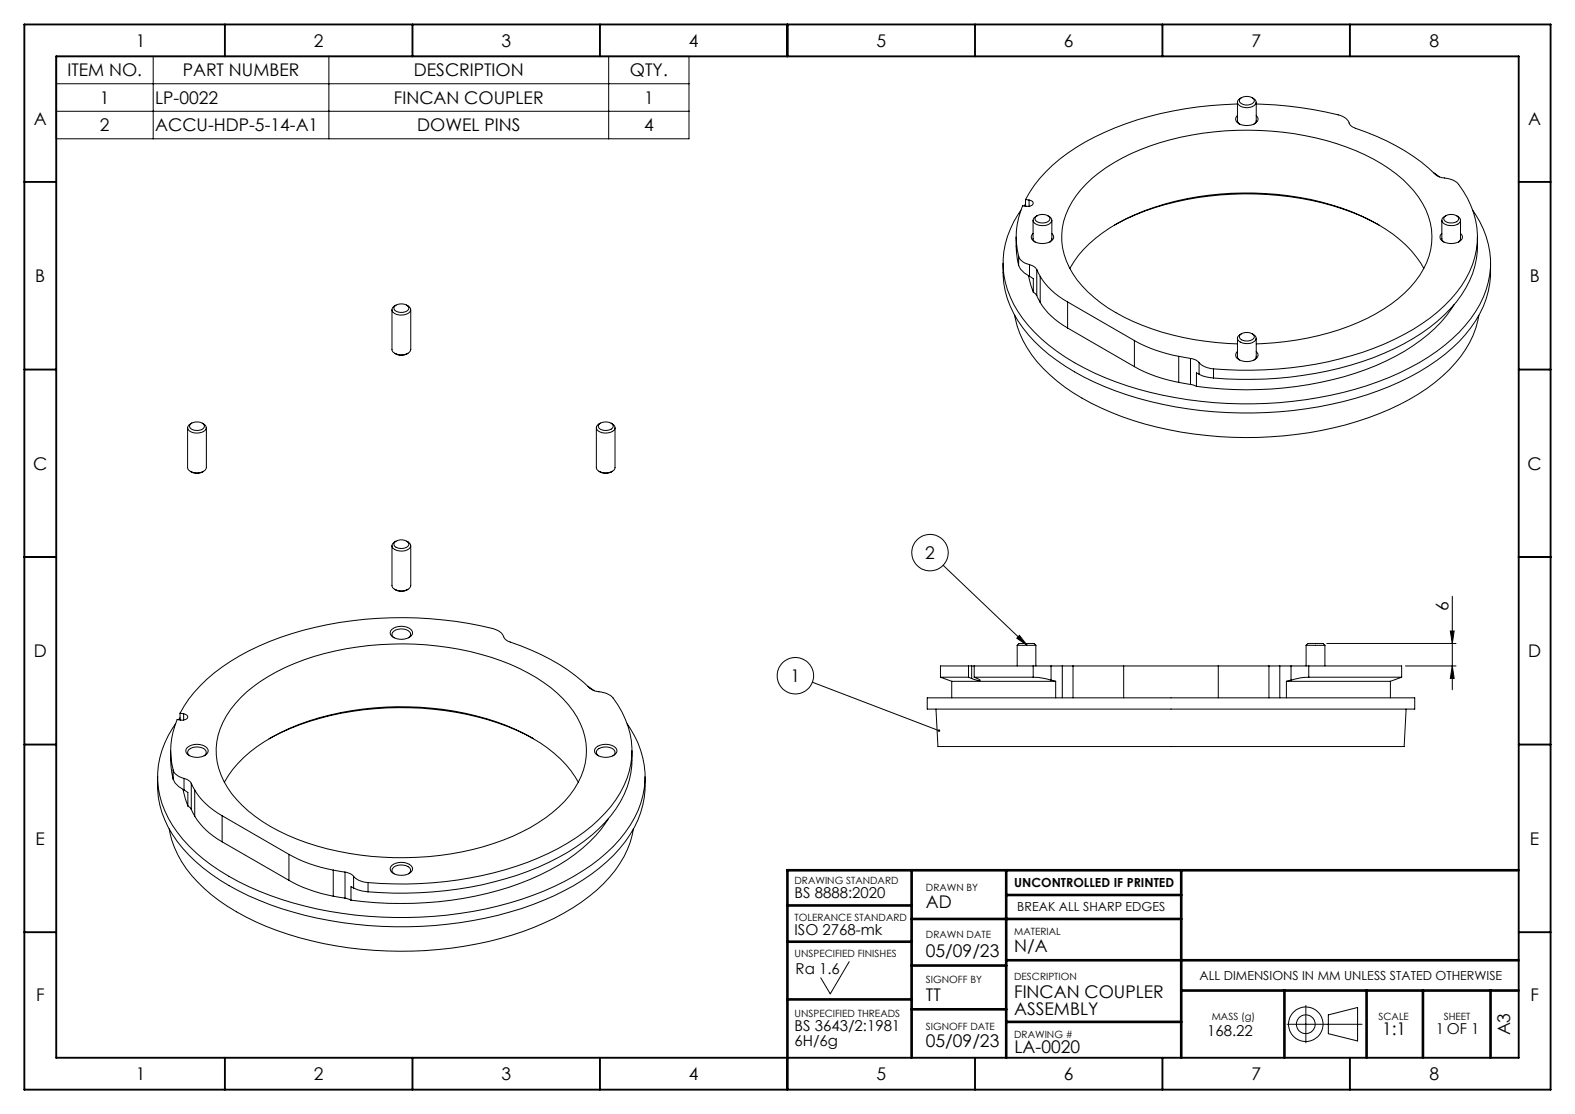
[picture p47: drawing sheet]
<svg xmlns="http://www.w3.org/2000/svg" width="420mm" height="297mm" viewBox="0 0 420 297" stroke-linecap="round" stroke-linejoin="round" font-family="sans-serif">
<defs><g id="words">
<g font-size="4.7">
<text x="36.2" y="12.4">1</text>
<text x="83.7" y="12.4">2</text>
<text x="133.7" y="12.4">3</text>
<text x="183.7" y="12.4">4</text>
<text x="233.7" y="12.4">5</text>
<text x="283.7" y="12.4">6</text>
<text x="333.7" y="12.4">7</text>
<text x="381.2" y="12.4">8</text>
<text x="18" y="20.3">ITEM NO.</text>
<text x="48.7" y="20.3">PART NUMBER</text>
<text x="110.4" y="20.3">DESCRIPTION</text>
<text x="168" y="20.3">QTY.</text>
<text x="26.6" y="27.7">1</text>
<text x="41.4" y="27.7">LP-0022</text>
<text x="105.1" y="27.7">FINCAN COUPLER</text>
<text x="171.7" y="27.7">1</text>
<text x="9" y="33.4">A</text>
<text x="26.6" y="35">2</text>
<text x="41.4" y="35">ACCU-HDP-5-14-A1</text>
<text x="111.2" y="35">DOWEL PINS</text>
<text x="171.7" y="35">4</text>
<text x="407.5" y="33.4">A</text>
<text x="9.4" y="75.2">B</text>
<text x="407.9" y="75.2">B</text>
<text x="8.9" y="125.2">C</text>
<text x="407.4" y="125.2">C</text>
<text x="246.7" y="149">2</text>
<text x="386.3" y="162.8" transform="rotate(-90 386.3 162.8)">6</text>
<text x="9" y="175.2">D</text>
<text x="407.5" y="175.2">D</text>
<text x="210.8" y="181.8">1</text>
<text x="9.5" y="225.2">E</text>
<text x="408" y="225.2">E</text>
<text x="246.9" y="242.1">AD</text>
<text x="246.9" y="255">05/09/23</text>
<text x="270.4" y="253.9">N/A</text>
<text x="9.6" y="266.9">F</text>
<text x="246.9" y="266.8">TT</text>
<text x="270.4" y="266">FINCAN COUPLER</text>
<text x="408.1" y="266.9">F</text>
<text x="270.4" y="270.5">ASSEMBLY</text>
<text x="368.5" y="275.9">1:1</text>
<text x="246.9" y="279.2">05/09/23</text>
<text x="270.5" y="280.7">LA-0020</text>
<text x="402.7" y="276.1" transform="rotate(-90 402.7 276.1)">A3</text>
<text x="36.2" y="287.9">1</text>
<text x="83.7" y="287.9">2</text>
<text x="133.7" y="287.9">3</text>
<text x="183.7" y="287.9">4</text>
<text x="233.7" y="287.9">5</text>
<text x="283.7" y="287.9">6</text>
<text x="333.7" y="287.9">7</text>
<text x="381.2" y="287.9">8</text>
</g>
<g font-size="4">
<text x="211.9" y="239.4">BS 8888:2020</text>
<text x="211.9" y="249.2">ISO 2768-mk</text>
<text x="212.2" y="259.8">Ra 1.6</text>
<text x="211.9" y="274.9">BS 3643/2:1981</text>
<text x="382.9" y="275.7">1 OF 1</text>
<text x="211.9" y="278.9">6H/6g</text>
<text x="321.9" y="276.2">168.22</text>
</g>
<g font-size="3.3">
<text x="270.4" y="236.5">UNCONTROLLED IF PRINTED</text>
<text x="271.3" y="242.9">BREAK ALL SHARP EDGES</text>
<text x="319.9" y="261.3">ALL DIMENSIONS IN MM UNLESS STATED OTHERWISE</text>
</g>
<g font-size="2.7">
<text x="211.9" y="235.7">DRAWING STANDARD</text>
<text x="246.9" y="237.6">DRAWN BY</text>
<text x="211.9" y="245.5">TOLERANCE STANDARD</text>
<text x="246.9" y="250.2">DRAWN DATE</text>
<text x="270.4" y="249.2">MATERIAL</text>
<text x="211.9" y="255">UNSPECIFIED FINISHES</text>
<text x="246.9" y="262.2">SIGNOFF BY</text>
<text x="270.4" y="261.3">DESCRIPTION</text>
<text x="211.9" y="271.2">UNSPECIFIED THREADS</text>
<text x="246.9" y="274.5">SIGNOFF DATE</text>
<text x="323.1" y="271.9">MASS (g)</text>
<text x="367.6" y="271.9">SCALE</text>
<text x="385" y="271.9">SHEET</text>
<text x="270.4" y="276.7">DRAWING #</text>
</g>
</g></defs>
<g fill="none" stroke="#000" stroke-width=".27">
<path d="M15 15h168.7v22h-168.7zM40.9 15v22M87.7 15v22M162.3 15v22M15 22.3h168.7M15 29.7h168.7M330 27.7a89 89 0 0 0-40.7 10.2 39.2 39.2 0 0 0-15.8 15.3M330 30.8a1.25 1.25 0 0 0 .4 2.2 4.1 4.1 0 0 0 5-.8 1.18 1.18 0 0 0-.4-1.4M330 27.3v4.9l.6 .9M330.7 26.3a2.65 2.65 0 0 1 3.8 .4 1.77 1.77 0 0 1-2.3 1.3 1.58 1.58 0 0 1-1.7-1.3zM331.1 26a1.26 1.26 0 0 0-1.1 1.4 1.26 1.26 0 0 0 1.3 1.1 3 3 0 0 0 3.7-1.1 1.43 1.43 0 0 0-1.1-1.4M335 27.7a95.6 95.6 0 0 1 22.9 3.3 4 4 0 0 1 2.3 2.4l.4 .4a60.5 60.5 0 0 1 22.8 13.2l1 .3a6.5 6.5 0 0 1 4.6 1.9 22.3 22.3 0 0 1-.6 28.8 51.6 51.6 0 0 1-22.1 14.9 99.2 99.2 0 0 1-42.7 5.5"/>
<path d="M335 27.3v4.9l-.6 .9M272.2 56.1a23.4 23.4 0 0 0 .6 28.9 51.8 51.8 0 0 0 21.8 15.6 105.7 105.7 0 0 0 75.8 0 51.4 51.4 0 0 0 21.8-15.6 23.3 23.3 0 0 0 .5-28.9M273.5 54.4l-.4 .5M273.5 53.2l.9 .1M273.5 53.2v1.8M274.4 53.3l.9 .4 .2 .3a1.25 1.25 0 0 1-1.9 1l-.9-.1a20.8 20.8 0 0 0-1.1 13.4M274.4 53.3v1.7M275.5 58.7v5l.5 .8M276.2 57.8a2.65 2.65 0 0 1 3.8 .3 1.73 1.73 0 0 1-2.3 1.3 1.52 1.52 0 0 1-1.7-1.3zM276.6 57.5a1.2 1.2 0 0 0-1.1 1.1 1.2 1.2 0 0 0 1 1.3 3.2 3.2 0 0 0 3.9-.9 1.29 1.29 0 0 0-1-1.5M280.5 58.7v4.9l-.6 .9M382.2 46l1.7 1.2"/>
<path d="M384.5 58.7v5l.6 .8M385.2 57.8a2.66 2.66 0 0 1 3.8 .3 1.73 1.73 0 0 1-2.3 1.3 1.52 1.52 0 0 1-1.7-1.3zM385.6 57.5a1.19 1.19 0 0 0-1.1 1.1 1.19 1.19 0 0 0 1 1.3 3.2 3.2 0 0 0 3.9-.9 1.29 1.29 0 0 0-1-1.5M389.5 58.7v4.9l-.1 .3-.5 .6M267.5 70.2a25.6 25.6 0 0 0 6.7 19.1 56.2 56.2 0 0 0 23.3 14.9 106.2 106.2 0 0 0 72.9-1.1 51.4 51.4 0 0 0 21.8-15.7 25 25 0 0 0 5.3-17.2M271 63.2l.1 4.2 .5 3.4M271.6 68.3a3.6 3.6 0 0 0 2.9 2.3M271.6 70.8l.5 1 1.1 1 1.3 .9M271.6 68.3v2.5M274.3 73.5l1.3 4.4M274.5 70.6a2.92 2.92 0 0 1 2 1.3M274.5 73.7l1.1 .6v3.6"/>
<path d="M274.5 70.6v3.1M275.5 62.3a1.25 1.25 0 0 0 .4 2.1 4.1 4.1 0 0 0 5-.7 1.18 1.18 0 0 0-.4-1.4M275.6 77.9l.9 .9M276.5 78.8l.9 1.8M276.5 71.9l.9 1.8M276.5 71.9v6.9M277.4 73.7a19.1 19.1 0 0 0 7.3 6.8M277.4 73.7v6.9M285.3 71.6a33 33 0 0 1 15.1-13.3 79.3 79.3 0 0 1 54.6-3.7 46.2 46.2 0 0 1 21.4 12.3l2.5 3.3 .8 1.4M297.2 60a75 75 0 0 1 40.7-8.1 70.1 70.1 0 0 1 29.8 8.1M384.5 62.3a1.26 1.26 0 0 0 .3 2.1 4.2 4.2 0 0 0 5.1-.7 1.13 1.13 0 0 0-.4-1.4M394 63.2a24.4 24.4 0 0 1-7.2 19.1 55.6 55.6 0 0 1-23.5 14.1 100 100 0 0 1-39.7 4.4"/>
<path d="M104.5 82.6v10.6a2.53 2.53 0 0 0 3.4 1.3 1.89 1.89 0 0 0 1.6-1.3v-10.6M105.2 81.6a2.65 2.65 0 0 1 3.8 .4 1.73 1.73 0 0 1-2.3 1.3 1.52 1.52 0 0 1-1.6-1.3zM105.3 94.2a3.1 3.1 0 0 0 3.5 0M105.6 81.3a1.26 1.26 0 0 0-1.1 1.4 1.26 1.26 0 0 0 1.3 1.2 3 3 0 0 0 3.7-1.2 1.43 1.43 0 0 0-1.1-1.4M270.6 84.1a28.9 28.9 0 0 0 11.2 17.5 69.3 69.3 0 0 0 29.9 13 102 102 0 0 0 56.1-4.3 49.4 49.4 0 0 0 21.7-15.2 24.4 24.4 0 0 0 4.9-11M277.4 80.6a19.8 19.8 0 0 0 7.3 6.9M284.7 87.5l17.8 10.3M284.7 80.5l17.8 10.3M284.7 80.5v7M302.5 97.8a38.2 38.2 0 0 0 11.8 4.1M302.5 90.8a38.2 38.2 0 0 0 11.8 4.2M302.5 90.8v7"/>
<path d="M314.3 95l3.2 .6M314.3 95v6.9M317.5 95.6a3.4 3.4 0 0 1 2.3 1.1M317.5 95.6v6.9M319.8 96.7a5.6 5.6 0 0 0 3.8 1.7M319.8 99.8a7.6 7.6 0 0 0 3.8 1M319.8 99.8l-.7-.4v3.6M319.8 96.7v3.1M323.6 98.4v2.4M330 91.7a70.6 70.6 0 0 1-32.4-8.3 29.8 29.8 0 0 1-13.2-13.8 17.5 17.5 0 0 1 2.5-17.4 40.8 40.8 0 0 1 19.7-13.3 80.6 80.6 0 0 1 55 1.3 35.9 35.9 0 0 1 17.8 14.1 17.7 17.7 0 0 1-2 20.7 43.1 43.1 0 0 1-20.4 12.9 79.4 79.4 0 0 1-22 3.8M330 93.7a1.22 1.22 0 0 0-.5 1.2 1.22 1.22 0 0 0 .9 1 4 4 0 0 0 5-.8 1.16 1.16 0 0 0-.4-1.4M330 90.2v4.9v.3l.6 .6"/>
<path d="M330.7 89.2a2.65 2.65 0 0 1 3.8 .4 1.73 1.73 0 0 1-2.3 1.3 1.52 1.52 0 0 1-1.7-1.3zM331.1 89a1.24 1.24 0 0 0-1.1 1.3 1.24 1.24 0 0 0 1.3 1.1 2.9 2.9 0 0 0 3.7-1.1 1.44 1.44 0 0 0-1.1-1.3M335 90.2v4.9l-.2 .5-.4 .4M387.7 81.3a41.3 41.3 0 0 1-18.1 15 91.7 91.7 0 0 1-47.3 7.1l-3.2-.4M50 114v10.6a1.99 1.99 0 0 0 2.4 1.5 2.29 2.29 0 0 0 2.6-1.5v-10.6M50.7 113.1a2.65 2.65 0 0 1 3.8 .3 1.73 1.73 0 0 1-2.3 1.4 1.52 1.52 0 0 1-1.6-1.4zM51.1 112.8a1.2 1.2 0 0 0-1 1.2 1.2 1.2 0 0 0 .9 1.2 3.4 3.4 0 0 0 4-.9 1.29 1.29 0 0 0-1.1-1.5M159 114v10.6a1.99 1.99 0 0 0 2.4 1.5l1.9-.4M159.7 113.1a2.66 2.66 0 0 1 3.8 .3 1.73 1.73 0 0 1-2.3 1.4 1.46 1.46 0 0 1-1.6-1.4zM160.1 112.8a1.2 1.2 0 0 0-1.1 1.2 1.2 1.2 0 0 0 1 1.2 3.4 3.4 0 0 0 4-.9 1.29 1.29 0 0 0-1.1-1.5M164 114v10.6l-.3 .7-.4 .4M314.3 101.9l3.2 .6"/>
<path d="M317.5 102.5l1.6 .5M50.8 125.7a3.1 3.1 0 0 0 3.5 0M159.7 125.7l.4 .2a3.2 3.2 0 0 0 3.2-.2M104.5 145.5v10.6l.3 .7 .5 .3M105.2 144.6a2.57 2.57 0 0 1 3.8 .3 1.73 1.73 0 0 1-2.3 1.3 1.52 1.52 0 0 1-1.6-1.3zM105.3 157.1a3.1 3.1 0 0 0 3.5 0M105.6 144.3l-.3 .2a1.07 1.07 0 0 0-.8 1 1.07 1.07 0 0 0 .8 1 3.6 3.6 0 0 0 4.1-.5 1.19 1.19 0 0 0-1-1.7M109.5 145.5v10.6a2.7 2.7 0 0 1-3.7 1.3l-.5-.3M251.5 150.7l22.4 21.3M387.3 159v24.9M104.4 167.8a4.1 4.1 0 0 1 5.5 .5 1.9 1.9 0 0 1-2.1 2.1 3.5 3.5 0 0 1-3.7-1.2l-.1-.5zM105.1 170a1.12 1.12 0 0 1-.6-1.2 1.12 1.12 0 0 1 1-.8 3.4 3.4 0 0 1 4 .8 1.1 1.1 0 0 1-.6 1.2"/>
<path d="M258.3 177.5h-7.5v3M258.3 177.5h.8M258.3 177.5v3M259.1 177.5h.7M259.1 177.5v3.4M259.8 177.5h15.7M259.8 177.5v3M271.3 172h4.9M271.3 172l.4-.4h4l.5 .4M271.3 172v5.5M271.9 169.4l2 2.6-2.8-1.9zM275.5 177.5h4.8"/>
<path d="M275.5 177.5v3M276.2 172v5.5M280.3 177.5h3M280.3 177.5v3.8M283.3 177.5h2.8M283.3 177.5v8.6M286.1 177.5h13.5M286.1 177.5v8.6M299.6 177.5v8.6M299.6 177.5h25.3M324.9 177.5h13.5M324.9 177.5v8.6"/>
<path d="M338.4 177.5h2.9M338.4 177.5v8.6M341.3 177.5h3M341.3 177.5v8.6M344.3 177.5h4.7M344.3 177.5v3.8M348.3 172l.5-.4h4l.5 .4M348.3 172h5M348.3 172v5.5M349 177.5h24.8v3M349 177.5v3M353.3 172v5.5"/>
<path d="M353.8 171.6h34.5M374.8 177.5h13.5M386.8 168.2h1l-.5 3.4zM387.3 177.5l.5 3.4h-1zM46.8 193a23.4 23.4 0 0 0 .5 28.9 51.1 51.1 0 0 0 21.8 15.7 106.2 106.2 0 0 0 63.6 4 70.9 70.9 0 0 0 27.1-12.6 30.3 30.3 0 0 0 12-18.9 23.8 23.8 0 0 0-4.5-17.1M48 190.1a40.8 40.8 0 0 1 18.4-16.6 94.1 94.1 0 0 1 48.3-8.5 68.1 68.1 0 0 1 18.2 3.2 4.7 4.7 0 0 1 1.8 2.2l.4 .3a60.5 60.5 0 0 1 22.9 13.2l1 .4a6.5 6.5 0 0 1 4.5 1.8 22.1 22.1 0 0 1 .8 27.1 46.7 46.7 0 0 1-20.7 15.5 96.9 96.9 0 0 1-45.5 6.6M48 191.4l-.4 .5M48 190.1l1 .2M48 190.1v1.8M49 190.3l.9 .4 .2 .3a1.29 1.29 0 0 1-1.9 1l-1-.2a20.8 20.8 0 0 0-1 13.5M49 190.3v1.7M49.9 199.3a4.1 4.1 0 0 1 5.5 .4 1.9 1.9 0 0 1-2.1 2.2 3.5 3.5 0 0 1-3.7-1.3l-.1-.4z"/>
<path d="M64.2 186a50.3 50.3 0 0 1 25.2-12.4 79.5 79.5 0 0 1 49.1 4.6 34.7 34.7 0 0 1 15.4 13 17.8 17.8 0 0 1-2 20.8 43.4 43.4 0 0 1-20.3 12.9 80.2 80.2 0 0 1-54.9-2.2 34.3 34.3 0 0 1-17-14.4 17.8 17.8 0 0 1 3.1-20.7zM71.8 197a73.8 73.8 0 0 1 37.6-8.3 72.1 72.1 0 0 1 32.9 8.3M156.8 183l1.6 1.1M158.9 199.3a4.1 4.1 0 0 1 5.5 .4 1.9 1.9 0 0 1-2.1 2.2 3.6 3.6 0 0 1-3.7-1.3v-.9zM216.6 181.9l33.8 12.9M247.3 186.1h130v3h-130zM249.6 189.1l.5 9.9h124.3l.6-9.9M250.8 180.5h7.5M250.8 180.5l3 1.1M253.8 181.6h27.7M253.8 181.6v4.5M258.3 180.5l.8 .4"/>
<path d="M259.8 180.5l1.6 .9h-.7l-1.6-.5M259.8 180.5h15.7M275.5 180.5l1.5 .1 3.3 .7M280.3 181.3l1.2 .3M281.5 181.6v4.5M343 181.6h27.8M343 181.6v4.5M344.3 181.3l-1.3 .3M349 180.5l-2.2 .2-2.5 .6M349 180.5h24.8M370.8 181.6v4.5M373.8 180.5l-3 1.1"/>
<path d="M42 207.1a26.1 26.1 0 0 0 8.4 20.9 60.6 60.6 0 0 0 24.6 14.2 107.3 107.3 0 0 0 67-1 55.8 55.8 0 0 0 23.2-15 25.6 25.6 0 0 0 6.8-19.1M45.5 200.2l.1 4.2 .6 3.3M46.2 205.3a3.8 3.8 0 0 0 2.9 2.2M46.2 207.7l.5 1 1 1 1.4 .9M46.2 205.3v2.4M48.8 210.5l1.3 4.4M49.1 207.5a3.1 3.1 0 0 1 1.9 1.3M49.1 210.6l1 .7v3.6M49.1 207.5v3.1M50.1 214.9l.9 .9M50.6 201.5a1.05 1.05 0 0 1-.6-1 1.05 1.05 0 0 1 .8-.9 3.5 3.5 0 0 1 4.1 .5 .98 .98 0 0 1-.5 1.4M51 215.8l.9 1.8"/>
<path d="M51 208.8l.9 1.8M51 208.8v7M51.9 217.6a19.5 19.5 0 0 0 7.3 6.8M51.9 210.6a19.5 19.5 0 0 0 7.3 6.9M51.9 210.6v7M59.2 217.5l17.8 10.3M59.2 217.5v6.9M59.8 208.6a32.5 32.5 0 0 1 15.1-13.3 77.8 77.8 0 0 1 43.2-6.2 61.5 61.5 0 0 1 27.9 10.3 28.1 28.1 0 0 1 8.2 9.2M159.6 201.5a1.06 1.06 0 0 1-.6-1 1.06 1.06 0 0 1 .7-.9 3.5 3.5 0 0 1 4.2 .5 .98 .98 0 0 1-.5 1.4M162.3 218.2a41.3 41.3 0 0 1-18.2 15 91.2 91.2 0 0 1-47.2 7.2l-3.3-.4M168.5 200.2a24.5 24.5 0 0 1-7.1 19 55.6 55.6 0 0 1-23.5 14.2 101.7 101.7 0 0 1-39.8 4.4M45.1 221a27.3 27.3 0 0 0 9.4 15.9 64.2 64.2 0 0 0 28.5 13.9 101.7 101.7 0 0 0 59.3-3.5 50.2 50.2 0 0 0 21.7-15.2 24.7 24.7 0 0 0 4.9-11.1"/>
<path d="M59.2 224.4l17.8 10.3M77 234.7a39.4 39.4 0 0 0 11.9 4.2M77 227.8a38.2 38.2 0 0 0 11.9 4.2M77 227.8v6.9M88.9 238.9l3.1 .6M88.9 232l3.1 .5M88.9 232v6.9M92 239.5l1.6 .5M92 232.5a3.7 3.7 0 0 1 2.3 1.1M92 232.5v7M94.3 233.6a5.4 5.4 0 0 0 3.8 1.7M94.3 236.7a9 9 0 0 0 3.8 1.1"/>
<path d="M94.3 236.7l-.7-.3v3.6M94.3 233.6v3.1M98.1 235.3v2.5M104.4 230.8a4.1 4.1 0 0 1 5.5 .4 1.9 1.9 0 0 1-2.1 2.1 3.5 3.5 0 0 1-3.7-1.2l-.1-.5zM105.1 233a1.12 1.12 0 0 1-.6-1.2 1.12 1.12 0 0 1 1-.9 3.4 3.4 0 0 1 4 .8 1.1 1.1 0 0 1-.6 1.3M226.4 256.4l-5 8.6-2.5-4.3M343.2 273.1h20M348.2 268.1v10M354.2 270.6l7.8-2v8.9l-7.8-1.9z"/>
<circle cx="248" cy="147.3" r="4.9"/>
<circle cx="212.1" cy="180.2" r="4.9"/>
<circle cx="348.2" cy="273.1" r="2.5"/>
<circle cx="348.2" cy="273.1" r="4.6"/>
</g>
<g fill="none" stroke="#000" stroke-width=".5">
<path d="M6.5 6.5h407v284h-407zM15 15h390v267h-390zM60 6.5v8.5M110 6.5v8.5M160 6.5v8.5M210 6.5v8.5M260 6.5v8.5M310 6.5v8.5M360 6.5v8.5M6.5 48.5h8.5M405 48.5h8.5M6.5 98.5h8.5"/>
<path d="M405 98.5h8.5M6.5 148.5h8.5M405 148.5h8.5M6.5 198.5h8.5M405 198.5h8.5M6.5 248.5h8.5M405 248.5h8.5M60 282v8.5M110 282v8.5M160 282v8.5M210 282v8.5M260 282v8.5"/>
<path d="M310 282v8.5M360 282v8.5"/>
</g>
<g fill="none" stroke="#000" stroke-width=".7">
<path d="M243.1 232v50M268.3 232v50M268.3 238.6h46.7M315 232v50M405 232h-195v50M210 241.4h33.1M210 251.1h33.1M243.1 245h71.9M243.1 257.4h25.2M268.3 256h136.7M210 266.4h33.1M243.1 269.1h25.2"/>
<path d="M268.3 272.4h46.7M315 264.1h90M342.5 264.1v17.9M364.4 264.1v17.9M379.4 264.1v17.9M397.5 264.1v17.9"/>
</g>
<g fill="#000">
<path d="M271.9 169.4l2 2.6-2.8-1.9zM250.2 194.6l-.2 .2 .2 .3 .5-.1-.3-.2 .3 .1-.1-.4z"/>
<path d="M387.3 177.5l.5 3.4h-1zM386.8 168.2h1l-.5 3.4z"/>
</g>
<use href="#words"/>
</svg>
